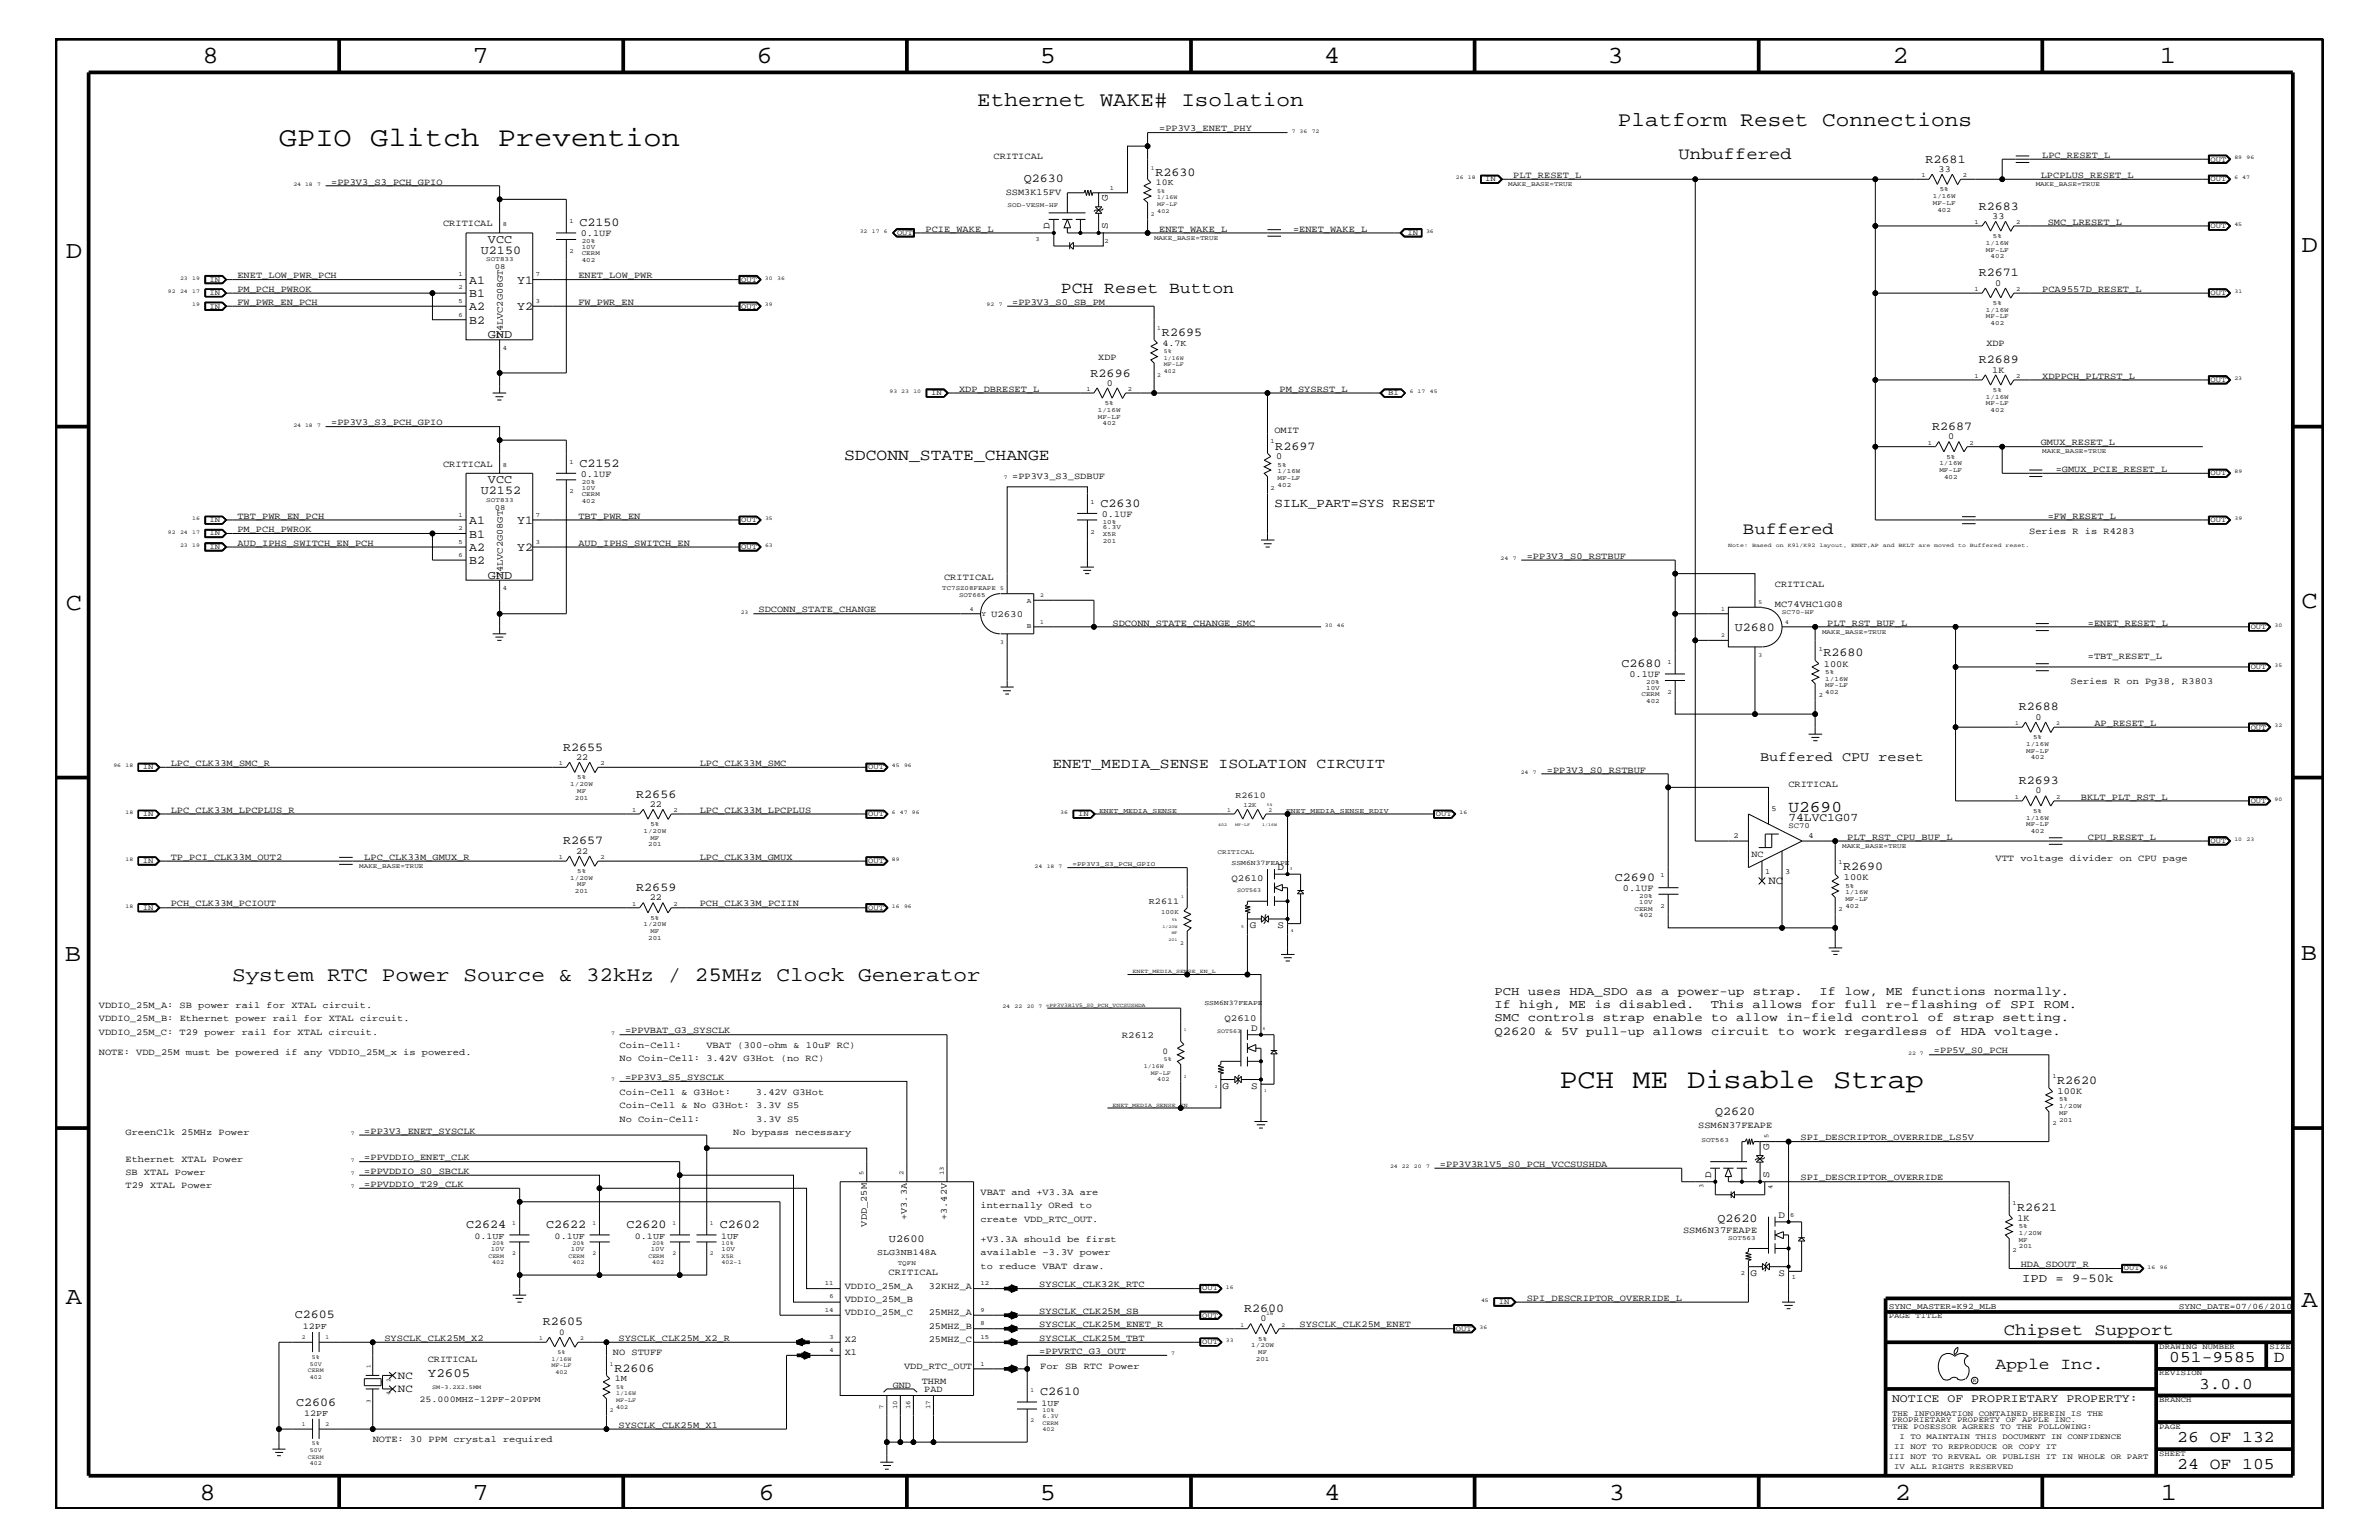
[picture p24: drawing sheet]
<svg xmlns="http://www.w3.org/2000/svg" width="432mm" height="279mm" viewBox="0 0 432 279" stroke-linecap="round" stroke-linejoin="round" font-family="sans-serif">
<defs><g id="words">
<g font-size="5">
<text x="50.6" y="26.5">GPIO Glitch Prevention</text>
<text x="283" y="197.4">PCH ME Disable Strap</text>
</g>
<g font-size="4.5">
<text x="36.7" y="11.5">8</text>
<text x="85.8" y="11.5">7</text>
<text x="137.3" y="11.5">6</text>
<text x="188.7" y="11.5">5</text>
<text x="240.3" y="11.5">4</text>
<text x="291.8" y="11.5">3</text>
<text x="343.5" y="11.5">2</text>
<text x="392" y="11.5">1</text>
<text x="11.9" y="46.8">D</text>
<text x="417.7" y="45.7">D</text>
<text x="11.9" y="110.6">C</text>
<text x="417.8" y="110.3">C</text>
<text x="11.8" y="174.3">B</text>
<text x="417.6" y="174.2">B</text>
<text x="11.9" y="236.7">A</text>
<text x="417.8" y="237.1">A</text>
<text x="36.2" y="272.1">8</text>
<text x="85.8" y="272.1">7</text>
<text x="137.7" y="272.1">6</text>
<text x="188.7" y="272.1">5</text>
<text x="240.4" y="272.1">4</text>
<text x="292" y="272.1">3</text>
<text x="343.9" y="272.1">2</text>
<text x="392.2" y="272.1">1</text>
</g>
<g font-size="3.7">
<text x="177.4" y="19.2">Ethernet WAKE# Isolation</text>
<text x="293.7" y="22.9">Platform Reset Connections</text>
<text x="42.1" y="178">System RTC Power Source &amp; 32kHz / 25MHz Clock Generator</text>
</g>
<g font-size="3">
<text x="304.7" y="28.9">Unbuffered</text>
<text x="192.6" y="53.2">PCH Reset Button</text>
<text x="153.2" y="83.5">SDCONN_STATE_CHANGE</text>
<text x="316.4" y="96.8">Buffered</text>
<text x="324.6" y="147.3">U2690</text>
<text x="363.7" y="242.3">Chipset Support</text>
<text x="362.2" y="248.4">Apple Inc.</text>
<text x="393.7" y="247.1">051-9585</text>
<text x="399.2" y="252">3.0.0</text>
<text x="412.7" y="247.1">D</text>
<text x="395.2" y="261.6">26 OF 132</text>
<text x="395.2" y="266.6">24 OF 105</text>
</g>
<text font-size="2.6" x="191" y="139.4">ENET_MEDIA_SENSE ISOLATION CIRCUIT</text>
<text font-size="2.5" x="319.5" y="138">Buffered CPU reset</text>
<g font-size="2.3">
<text x="231.3" y="92">SILK_PART=SYS RESET</text>
<text x="77.7" y="249.8">Y2605</text>
</g>
<g font-size="2.2">
<text x="349.5" y="29.5">R2681</text>
<text x="185.8" y="33">Q2630</text>
<text x="209.7" y="31.9">R2630</text>
<text x="105.2" y="41">C2150</text>
<text x="359.2" y="38">R2683</text>
<text x="87.3" y="46">U2150</text>
<text x="88.6" y="44.1">VCC</text>
<text x="85.2" y="51.5">A1</text>
<text x="85.2" y="53.9">B1</text>
<text x="93.9" y="51.5">Y1</text>
<text x="359.2" y="50.2">R2671</text>
<text x="85.2" y="58.8">B2</text>
<text x="85.2" y="56.3">A2</text>
<text x="93.9" y="56.3">Y2</text>
<text x="88.6" y="61.3">GND</text>
<text x="210.9" y="60.9">R2695</text>
<text x="359.2" y="65.9">R2689</text>
<text x="198" y="68.4">R2696</text>
<text x="231.5" y="81.6">R2697</text>
<text x="350.7" y="78">R2687</text>
<text x="87.3" y="89.7">U2152</text>
<text x="88.6" y="87.7">VCC</text>
<text x="105.2" y="84.7">C2152</text>
<text x="85.2" y="95.1">A1</text>
<text x="93.9" y="95.1">Y1</text>
<text x="199.7" y="92">C2630</text>
<text x="85.2" y="97.6">B1</text>
<text x="85.2" y="100">A2</text>
<text x="93.9" y="100">Y2</text>
<text x="85.2" y="102.4">B2</text>
<text x="88.6" y="105">GND</text>
<text x="314.9" y="114.5">U2680</text>
<text x="331" y="119.1">R2680</text>
<text x="294.3" y="121">C2680</text>
<text x="366.4" y="128.9">R2688</text>
<text x="102.2" y="136.2">R2655</text>
<text x="366.4" y="142.3">R2693</text>
<text x="115.5" y="144.7">R2656</text>
<text x="102.2" y="153.2">R2657</text>
<text x="115.5" y="161.7">R2659</text>
<text x="293.1" y="159.9">C2690</text>
<text x="334.5" y="157.9">R2690</text>
<text x="271.3" y="180.5">PCH uses HDA_SDO as a power-up strap.</text>
<text x="271.3" y="185.3">SMC controls strap enable to allow in-field control of strap setting.</text>
<text x="271.3" y="182.9">If high, ME is disabled.</text>
<text x="310.6" y="182.9">This allows for full re-flashing of SPI ROM.</text>
<text x="330.2" y="180.5">If low, ME functions normally.</text>
<text x="271.3" y="187.7">Q2620 &amp; 5V pull-up allows circuit to work regardless of HDA voltage.</text>
<text x="373.4" y="196.7">R2620</text>
<text x="311.3" y="202.3">Q2620</text>
<text x="311.7" y="221.7">Q2620</text>
<text x="366.1" y="219.7">R2621</text>
<text x="84.6" y="222.9">C2624</text>
<text x="99.1" y="222.9">C2622</text>
<text x="113.7" y="222.9">C2620</text>
<text x="130.6" y="222.9">C2602</text>
<text x="367" y="232.6">IPD = 9-50k</text>
<text x="53.5" y="239.2">C2605</text>
<text x="225.8" y="238">R2600</text>
<text x="98.6" y="240.5">R2605</text>
<text x="111.5" y="248.9">R2606</text>
<text x="53.8" y="255">C2606</text>
<text x="188.8" y="253.2">C2610</text>
</g>
<g font-size="2.1">
<text x="324.6" y="149">74LVC1G07</text>
<text x="343.4" y="254.4">NOTICE OF PROPRIETARY PROPERTY:</text>
</g>
<g font-size="2">
<text x="321" y="160.5">NC</text>
<text x="72.2" y="250.1">NC</text>
<text x="72.2" y="252.6">NC</text>
</g>
<text font-size="1.9" x="161.3" y="225.3">U2600</text>
<g font-size="1.8">
<text x="190.5" y="41.6" transform="rotate(-90 190.5 41.6)">D</text>
<text x="201.1" y="41.6" transform="rotate(-90 201.1 41.6)">S</text>
<text x="201.1" y="36.5" transform="rotate(-90 201.1 36.5)">G</text>
<text x="231.9" y="157.9">D</text>
<text x="226.8" y="168.4">G</text>
<text x="231.9" y="168.4">S</text>
<text x="227.1" y="187">D</text>
<text x="221.9" y="197.6">G</text>
<text x="227.1" y="197.6">S</text>
<text x="321.1" y="208.6" transform="rotate(-90 321.1 208.6)">G</text>
<text x="310.6" y="213.8" transform="rotate(-90 310.6 213.8)">D</text>
<text x="321.1" y="213.8" transform="rotate(-90 321.1 213.8)">S</text>
<text x="322.8" y="220.9">D</text>
<text x="317.8" y="231.5">G</text>
<text x="322.8" y="231.5">S</text>
</g>
<g font-size="1.7">
<text x="210.4" y="23.8">=PP3V3_ENET_PHY</text>
<text x="180.3" y="28.9">CRITICAL</text>
<text x="370.7" y="28.6">LPC_RESET_L</text>
<text x="60.1" y="33.6">=PP3V3_S3_PCH_GPIO</text>
<text x="182.5" y="35.3">SSM3K15FV</text>
<text x="274.7" y="32.3">PLT_RESET_L</text>
<text x="351.9" y="31.2">33</text>
<text x="370.4" y="32.3">LPCPLUS_RESET_L</text>
<text x="80.4" y="41">CRITICAL</text>
<text x="361.6" y="39.7">33</text>
<text x="371.7" y="40.8">SMC_LRESET_L</text>
<text x="105.4" y="42.9">0.1UF</text>
<text x="168" y="42">PCIE_WAKE_L</text>
<text x="210.4" y="42">ENET_WAKE_L</text>
<text x="234.7" y="42">=ENET_WAKE_L</text>
<text x="43.1" y="52.9">PM_PCH_PWROK</text>
<text x="43.1" y="50.5">ENET_LOW_PWR_PCH</text>
<text x="105" y="50.5">ENET_LOW_PWR</text>
<text x="362.2" y="51.8">0</text>
<text x="370.7" y="52.9">PCA9557D_RESET_L</text>
<text x="43.1" y="55.3">FW_PWR_EN_PCH</text>
<text x="105" y="55.3">FW_PWR_EN</text>
<text x="183.7" y="55.3">=PP3V3_S0_SB_PM</text>
<text x="91.3" y="61.2" transform="rotate(-90 91.3 61.2)">74LVC2G08GT</text>
<text x="199.3" y="65.3">XDP</text>
<text x="360.6" y="62.9">XDP</text>
<text x="174.1" y="71.1">XDP_DBRESET_L</text>
<text x="200.9" y="70">0</text>
<text x="232.2" y="71.1">PM_SYSRST_L</text>
<text x="361.6" y="67.6">1K</text>
<text x="370.7" y="68.7">XDPPCH_PLTRST_L</text>
<text x="60.1" y="77.2">=PP3V3_S3_PCH_GPIO</text>
<text x="231.3" y="78.6">OMIT</text>
<text x="231.6" y="83.3">0</text>
<text x="353.6" y="79.7">0</text>
<text x="370.4" y="80.8">GMUX_RESET_L</text>
<text x="80.4" y="84.7">CRITICAL</text>
<text x="105.4" y="86.5">0.1UF</text>
<text x="183.7" y="86.9">=PP3V3_S3_SDBUF</text>
<text x="373.1" y="85.6">=GMUX_PCIE_RESET_L</text>
<text x="43.1" y="94.2">TBT_PWR_EN_PCH</text>
<text x="105" y="94.2">TBT_PWR_EN</text>
<text x="200" y="93.8">0.1UF</text>
<text x="371.7" y="94.2">=FW_RESET_L</text>
<text x="43.1" y="99">AUD_IPHS_SWITCH_EN_PCH</text>
<text x="43.1" y="96.5">PM_PCH_PWROK</text>
<text x="105" y="99">AUD_IPHS_SWITCH_EN</text>
<text x="277.1" y="101.4">=PP3V3_S0_RSTBUF</text>
<text x="368.3" y="96.8">Series R is R4283</text>
<text x="91.3" y="104.9" transform="rotate(-90 91.3 104.9)">74LVC2G08GT</text>
<text x="171.4" y="105.3">CRITICAL</text>
<text x="322.2" y="106.5">CRITICAL</text>
<text x="137.7" y="111.1">SDCONN_STATE_CHANGE</text>
<text x="179.9" y="112">U2630</text>
<text x="201.9" y="113.6">SDCONN_STATE_CHANGE_SMC</text>
<text x="322.2" y="110.2">MC74VHC1G08</text>
<text x="331.6" y="113.6">PLT_RST_BUF_L</text>
<text x="379" y="113.6">=ENET_RESET_L</text>
<text x="379" y="119.6">=TBT_RESET_L</text>
<text x="295.7" y="122.9">0.1UF</text>
<text x="331" y="120.9">100K</text>
<text x="375.8" y="124.1">Series R on Pg38, R3803</text>
<text x="369.4" y="130.7">0</text>
<text x="380.2" y="131.7">AP_RESET_L</text>
<text x="104.6" y="137.9">22</text>
<text x="31" y="139">LPC_CLK33M_SMC_R</text>
<text x="127" y="139">LPC_CLK33M_SMC</text>
<text x="280.8" y="140.2">=PP3V3_S0_RSTBUF</text>
<text x="324.6" y="142.9">CRITICAL</text>
<text x="369.4" y="144">0</text>
<text x="31" y="147.5">LPC_CLK33M_LPCPLUS_R</text>
<text x="117.9" y="146.4">22</text>
<text x="127" y="147.5">LPC_CLK33M_LPCPLUS</text>
<text x="377.7" y="145.1">BKLT_PLT_RST_L</text>
<text x="31" y="156">TP_PCI_CLK33M_OUT2</text>
<text x="66.1" y="156">LPC_CLK33M_GMUX_R</text>
<text x="104.6" y="154.9">22</text>
<text x="127" y="156">LPC_CLK33M_GMUX</text>
<text x="317.9" y="155.6">NC</text>
<text x="335.3" y="152.3">PLT_RST_CPU_BUF_L</text>
<text x="379" y="152.3">CPU_RESET_L</text>
<text x="223.5" y="159.9">Q2610</text>
<text x="294.6" y="161.7">0.1UF</text>
<text x="334.7" y="159.7">100K</text>
<text x="362.2" y="156.2">VTT voltage divider on CPU page</text>
<text x="31" y="164.5">PCH_CLK33M_PCIOUT</text>
<text x="117.9" y="163.4">22</text>
<text x="127" y="164.5">PCH_CLK33M_PCIIN</text>
<text x="17.9" y="185.3">VDDIO_25M_B: Ethernet power rail for XTAL circuit.</text>
<text x="17.9" y="182.9">VDDIO_25M_A: SB power rail for XTAL circuit.</text>
<text x="222.2" y="185.3">Q2610</text>
<text x="17.9" y="191.4">NOTE: VDD_25M must be powered if any VDDIO_25M_x is powered.</text>
<text x="17.9" y="187.7">VDDIO_25M_C: T29 power rail for XTAL circuit.</text>
<text x="112.4" y="190.2">Coin-Cell:</text>
<text x="113.5" y="187.5">=PPVBAT_G3_SYSCLK</text>
<text x="128.2" y="190.2">VBAT (300-ohm &amp; 10uF RC)</text>
<text x="203.6" y="188.2">R2612</text>
<text x="351" y="191.1">=PP5V_S0_PCH</text>
<text x="112.4" y="192.6">No Coin-Cell: 3.42V G3Hot (no RC)</text>
<text x="113.5" y="195.9">=PP3V3_S5_SYSCLK</text>
<text x="112.4" y="203.5">No Coin-Cell:</text>
<text x="112.4" y="201">Coin-Cell &amp; No G3Hot: 3.3V S5</text>
<text x="112.4" y="198.7">Coin-Cell &amp; G3Hot:</text>
<text x="137.2" y="198.7">3.42V G3Hot</text>
<text x="137.2" y="203.5">3.3V S5</text>
<text x="373.5" y="198.5">100K</text>
<text x="22.8" y="205.9">GreenClk 25MHz Power</text>
<text x="66.1" y="205.7">=PP3V3_ENET_SYSCLK</text>
<text x="133.1" y="205.9">No bypass necessary</text>
<text x="308.2" y="204.7">SSM6N37FEAPE</text>
<text x="326.8" y="206.9">SPI_DESCRIPTOR_OVERRIDE_LS5V</text>
<text x="22.8" y="215.6">T29 XTAL Power</text>
<text x="22.8" y="213.2">SB XTAL Power</text>
<text x="22.8" y="210.8">Ethernet XTAL Power</text>
<text x="66.1" y="215.3">=PPVDDIO_T29_CLK</text>
<text x="66.1" y="210.5">=PPVDDIO_ENET_CLK</text>
<text x="66.1" y="213">=PPVDDIO_S0_SBCLK</text>
<text x="261.4" y="211.7">=PP3V3R1V5_S0_PCH_VCCSUSHDA</text>
<text x="326.8" y="214.2">SPI_DESCRIPTOR_OVERRIDE</text>
<text x="164.6" y="221.3" transform="rotate(-90 164.6 221.3)">+V3.3A</text>
<text x="171.9" y="221.3" transform="rotate(-90 171.9 221.3)">+3.42V</text>
<text x="178" y="219.2">internally ORed to</text>
<text x="178" y="216.9">VBAT and +V3.3A are</text>
<text x="178" y="221.7">create VDD_RTC_OUT.</text>
<text x="366.2" y="221.5">1K</text>
<text x="157.3" y="222.5" transform="rotate(-90 157.3 222.5)">VDD_25M</text>
<text x="178" y="225.3">+V3.3A should be first</text>
<text x="178" y="227.7">available ~3.3V power</text>
<text x="305.5" y="223.6">SSM6N37FEAPE</text>
<text x="153.3" y="233.8">VDDIO_25M_A</text>
<text x="161.3" y="231.3">CRITICAL</text>
<text x="168.6" y="233.8">32KHZ_A</text>
<text x="178" y="230.2">to reduce VBAT draw.</text>
<text x="188.6" y="233.5">SYSCLK_CLK32K_RTC</text>
<text x="366.8" y="229.9">HDA_SDOUT_R</text>
<text x="153.3" y="238.6">VDDIO_25M_C</text>
<text x="153.3" y="236.2">VDDIO_25M_B</text>
<text x="168.6" y="238.6">25MHZ_A</text>
<text x="188.6" y="238.4">SYSCLK_CLK25M_SB</text>
<text x="228.8" y="239.7">0</text>
<text x="277.1" y="236">SPI_DESCRIPTOR_OVERRIDE_L</text>
<text x="69.8" y="243.3">SYSCLK_CLK25M_X2</text>
<text x="111.3" y="245.9">NO STUFF</text>
<text x="112.3" y="243.3">SYSCLK_CLK25M_X2_R</text>
<text x="153.3" y="245.9">X1</text>
<text x="153.3" y="243.5">X2</text>
<text x="168.6" y="243.5">25MHZ_C</text>
<text x="168.6" y="241.1">25MHZ_B</text>
<text x="188.6" y="240.8">SYSCLK_CLK25M_ENET_R</text>
<text x="188.6" y="245.6">=PPVRTC_G3_OUT</text>
<text x="188.6" y="243.3">SYSCLK_CLK25M_TBT</text>
<text x="235.9" y="240.8">SYSCLK_CLK25M_ENET</text>
<text x="77.6" y="247.1">CRITICAL</text>
<text x="162.1" y="251.7">GND</text>
<text x="164.1" y="248.4">VDD_RTC_OUT</text>
<text x="167.3" y="251.1">THRM</text>
<text x="188.8" y="248.4">For SB RTC Power</text>
<text x="167.8" y="252.6">PAD</text>
<text x="67.6" y="261.6">NOTE: 30 PPM crystal required</text>
<text x="112.3" y="259">SYSCLK_CLK25M_X1</text>
</g>
<g font-size="1.6">
<text x="209.8" y="33.6">10K</text>
<text x="211" y="62.8">4.7K</text>
<text x="224.2" y="144.7">R2610</text>
<text x="208.5" y="163.9">R2611</text>
<text x="211" y="191.2">0</text>
<text x="86.1" y="224.7">0.1UF</text>
<text x="100.7" y="224.7">0.1UF</text>
<text x="115.2" y="224.7">0.1UF</text>
<text x="130.9" y="224.7">1UF</text>
<text x="159.2" y="227.7">SLG3NB148A</text>
<text x="54.9" y="241.1">12PF</text>
<text x="101.5" y="242.2">0</text>
<text x="111.6" y="250.6">1M</text>
<text x="55.2" y="256.8">12PF</text>
<text x="76.1" y="254.4">25.000MHZ-12PF-20PPM</text>
<text x="189.1" y="255">1UF</text>
</g>
<g font-size="1.5">
<text x="342.8" y="237.4">SYNC_MASTER=K92_MLB</text>
<text x="395.5" y="237.4">SYNC_DATE=07/06/2010</text>
</g>
<g font-size="1.4">
<text x="401.2" y="29.3">OUT</text>
<text x="269.6" y="32.9">IN</text>
<text x="401.2" y="32.9">OUT</text>
<text x="401.2" y="41.4">OUT</text>
<text x="162.8" y="42.6">OUT</text>
<text x="255.4" y="42.6">IN</text>
<text x="38" y="51.1">IN</text>
<text x="38" y="53.5">IN</text>
<text x="89.8" y="48.9">08</text>
<text x="134.5" y="51.1">OUT</text>
<text x="401.2" y="53.5">OUT</text>
<text x="38" y="56">IN</text>
<text x="134.5" y="56">OUT</text>
<text x="169" y="71.7">IN</text>
<text x="252" y="71.7">BI</text>
<text x="401.2" y="69.3">OUT</text>
<text x="401.2" y="86.2">OUT</text>
<text x="38" y="94.8">IN</text>
<text x="89.8" y="92.6">08</text>
<text x="134.5" y="94.8">OUT</text>
<text x="401.2" y="94.8">OUT</text>
<text x="38" y="97.1">IN</text>
<text x="38" y="99.6">IN</text>
<text x="134.5" y="99.6">OUT</text>
<text x="408.5" y="114.2">OUT</text>
<text x="408.5" y="121.4">OUT</text>
<text x="408.5" y="132.4">OUT</text>
<text x="25.9" y="139.6">IN</text>
<text x="157.6" y="139.6">OUT</text>
<text x="25.9" y="148.1">IN</text>
<text x="157.6" y="148.1">OUT</text>
<text x="195.7" y="148.1">IN</text>
<text x="260.6" y="148.1">OUT</text>
<text x="321.6" y="147.1">5</text>
<text x="408.5" y="145.7">OUT</text>
<text x="314.6" y="152">2</text>
<text x="324.6" y="150.1">SC70</text>
<text x="328.3" y="152">4</text>
<text x="401.2" y="152.9">OUT</text>
<text x="25.9" y="156.6">IN</text>
<text x="157.6" y="156.6">OUT</text>
<text x="320.4" y="158.6">1</text>
<text x="324" y="158.6">3</text>
<text x="25.9" y="165">IN</text>
<text x="157.6" y="165">OUT</text>
<text x="385.5" y="230.5">OUT</text>
<text x="218.2" y="234.1">OUT</text>
<text x="218.2" y="239">OUT</text>
<text x="272" y="236.6">IN</text>
<text x="342.8" y="239.2">PAGE TITLE</text>
<text x="218.2" y="243.9">OUT</text>
<text x="264.2" y="241.4">OUT</text>
<text x="391.9" y="244.7">DRAWING NUMBER</text>
<text x="411.9" y="244.7">SIZE</text>
<text x="391.9" y="249.5">REVISION</text>
<text x="343.4" y="256.8">THE INFORMATION CONTAINED HEREIN IS THE</text>
<text x="391.9" y="254.4">BRANCH</text>
<text x="343.4" y="259.3">THE POSESSOR AGREES TO THE FOLLOWING:</text>
<text x="343.4" y="258">PROPRIETARY PROPERTY OF APPLE INC.</text>
<text x="343.8" y="262.9">II NOT TO REPRODUCE OR COPY IT</text>
<text x="344.8" y="261.1">I TO MAINTAIN THIS DOCUMENT IN CONFIDENCE</text>
<text x="391.9" y="259.3">PAGE</text>
<text x="342.8" y="264.7">III NOT TO REVEAL OR PUBLISH IT IN WHOLE OR PART</text>
<text x="343.8" y="266.6">IV ALL RIGHTS RESERVED</text>
<text x="391.9" y="264.1">SHEET</text>
</g>
<g font-size="1.3">
<text x="178.1" y="111.7">Y</text>
<text x="186.4" y="114">B</text>
<text x="186.4" y="109.3">A</text>
<text x="199.5" y="147.5">ENET_MEDIA_SENSE</text>
<text x="233.4" y="147.5">ENET_MEDIA_SENSE_RDIV</text>
<text x="223.5" y="156.9">SSM6N37FEAPE</text>
<text x="218.6" y="182.4">SSM6N37FEAPE</text>
</g>
<g font-size="1.2">
<text x="201.4" y="34.4">1</text>
<text x="273.7" y="33.7">MAKE_BASE=TRUE</text>
<text x="348.7" y="32.2">1</text>
<text x="350.8" y="35.9">1/16W</text>
<text x="352.1" y="34.7">5%</text>
<text x="356.3" y="32.2">2</text>
<text x="369.5" y="33.7">MAKE_BASE=TRUE</text>
<text x="91.3" y="41">8</text>
<text x="103.4" y="40.4">1</text>
<text x="182.9" y="37.5">SOD-VESM-HF</text>
<text x="350.8" y="37.2">MF-LF</text>
<text x="351.7" y="38.4">402</text>
<text x="358.4" y="40.7">1</text>
<text x="365.9" y="40.7">2</text>
<text x="88.3" y="47.4">SOT833</text>
<text x="103.4" y="45.9">2</text>
<text x="105.6" y="46.3">CERM</text>
<text x="105.6" y="44.1">20%</text>
<text x="105.6" y="47.6">402</text>
<text x="105.6" y="45.2">10V</text>
<text x="188" y="43.8">3</text>
<text x="200.5" y="44.1">2</text>
<text x="209.5" y="43.5">MAKE_BASE=TRUE</text>
<text x="360.5" y="45.7">MF-LF</text>
<text x="360.5" y="44.4">1/16W</text>
<text x="361.3" y="46.8">402</text>
<text x="361.7" y="43.2">5%</text>
<text x="83.2" y="50.2">1</text>
<text x="83.2" y="52.5">2</text>
<text x="97.3" y="50.2">7</text>
<text x="358.4" y="52.8">1</text>
<text x="365.9" y="52.8">2</text>
<text x="83.2" y="55">5</text>
<text x="83.2" y="57.4">6</text>
<text x="97.3" y="55">3</text>
<text x="360.5" y="56.6">1/16W</text>
<text x="360.5" y="57.8">MF-LF</text>
<text x="361.3" y="59">402</text>
<text x="361.7" y="55.3">5%</text>
<text x="91.3" y="63.4">4</text>
<text x="197.2" y="71">1</text>
<text x="204.7" y="71">2</text>
<text x="358.4" y="68.5">1</text>
<text x="361.7" y="71.1">5%</text>
<text x="365.9" y="68.5">2</text>
<text x="199.3" y="74.7">1/16W</text>
<text x="199.3" y="76">MF-LF</text>
<text x="200.1" y="77.2">402</text>
<text x="200.5" y="73.5">5%</text>
<text x="360.5" y="73.5">MF-LF</text>
<text x="360.5" y="72.3">1/16W</text>
<text x="361.3" y="74.7">402</text>
<text x="230.6" y="80.5">1</text>
<text x="349.9" y="80.7">1</text>
<text x="353.3" y="83.3">5%</text>
<text x="357.5" y="80.7">2</text>
<text x="370.7" y="82.2">MAKE_BASE=TRUE</text>
<text x="91.3" y="84.7">8</text>
<text x="103.4" y="84.1">1</text>
<text x="103.4" y="89.5">2</text>
<text x="105.6" y="88.8">10V</text>
<text x="105.6" y="87.7">20%</text>
<text x="230.6" y="88.9">2</text>
<text x="231.9" y="84.7">5%</text>
<text x="231.9" y="88.3">402</text>
<text x="231.9" y="87.1">MF-LF</text>
<text x="231.9" y="85.9">1/16W</text>
<text x="352" y="84.4">1/16W</text>
<text x="352" y="85.6">MF-LF</text>
<text x="352.8" y="86.9">402</text>
<text x="83.2" y="93.8">1</text>
<text x="88.3" y="91.1">SOT833</text>
<text x="97.3" y="93.8">7</text>
<text x="105.6" y="90">CERM</text>
<text x="105.6" y="91.2">402</text>
<text x="198" y="91.4">1</text>
<text x="200.2" y="95">10%</text>
<text x="83.2" y="98.7">5</text>
<text x="83.2" y="96.2">2</text>
<text x="83.2" y="101">6</text>
<text x="97.3" y="98.7">3</text>
<text x="198" y="96.8">2</text>
<text x="200.2" y="98.5">201</text>
<text x="200.2" y="97.3">X5R</text>
<text x="200.2" y="96">6.3V</text>
<text x="91.3" y="107.1">4</text>
<text x="171" y="107">TC7SZ08FEAPE 5</text>
<text x="174.1" y="108.4">SOT665</text>
<text x="323.4" y="111.4">SC70-HF</text>
<text x="330.1" y="118.1">1</text>
<text x="330.7" y="115">MAKE_BASE=TRUE</text>
<text x="298.8" y="125.2">10V</text>
<text x="298.8" y="124.1">20%</text>
<text x="302.7" y="120.4">1</text>
<text x="302.7" y="125.9">2</text>
<text x="331.3" y="125.9">402</text>
<text x="331.3" y="124.7">MF-LF</text>
<text x="331.3" y="123.5">1/16W</text>
<text x="331.3" y="122.3">5%</text>
<text x="297.9" y="126.4">CERM</text>
<text x="298.8" y="127.6">402</text>
<text x="330.1" y="126.5">2</text>
<text x="367.7" y="135.3">1/16W</text>
<text x="367.7" y="136.6">MF-LF</text>
<text x="368.6" y="137.8">402</text>
<text x="369" y="134.1">5%</text>
<text x="101.4" y="138.9">1</text>
<text x="103.5" y="142.6">1/20W</text>
<text x="104.8" y="141.4">5%</text>
<text x="104.8" y="143.9">MF</text>
<text x="109" y="138.9">2</text>
<text x="104.4" y="145.1">201</text>
<text x="114.7" y="147.3">1</text>
<text x="118.1" y="149.9">5%</text>
<text x="122.3" y="147.3">2</text>
<text x="225.7" y="146.4">12K</text>
<text x="365.7" y="144.9">1</text>
<text x="367.7" y="149.9">MF-LF</text>
<text x="367.7" y="148.7">1/16W</text>
<text x="369" y="147.5">5%</text>
<text x="373.2" y="144.9">2</text>
<text x="101.4" y="155.8">1</text>
<text x="109" y="155.8">2</text>
<text x="116.8" y="151.1">1/20W</text>
<text x="117.6" y="153.5">201</text>
<text x="118.1" y="152.3">MF</text>
<text x="221" y="155">CRITICAL</text>
<text x="334.3" y="153.8">MAKE_BASE=TRUE</text>
<text x="368.6" y="151.1">402</text>
<text x="65.2" y="157.4">MAKE_BASE=TRUE</text>
<text x="103.5" y="159.6">1/20W</text>
<text x="104.4" y="162">201</text>
<text x="104.8" y="160.8">MF</text>
<text x="104.8" y="158.4">5%</text>
<text x="194.6" y="157.2">=PP3V3_S3_PCH_GPIO</text>
<text x="301.4" y="159.2">1</text>
<text x="333.7" y="156.8">1</text>
<text x="334.9" y="161.1">5%</text>
<text x="114.7" y="164.4">1</text>
<text x="118.1" y="166.9">5%</text>
<text x="122.3" y="164.4">2</text>
<text x="210.7" y="165.8">100K</text>
<text x="296.7" y="165.2">CERM</text>
<text x="297.5" y="166.4">402</text>
<text x="297.5" y="163.9">10V</text>
<text x="297.5" y="162.8">20%</text>
<text x="301.4" y="164.7">2</text>
<text x="333.7" y="165.3">2</text>
<text x="334.9" y="164.7">402</text>
<text x="334.9" y="163.5">MF-LF</text>
<text x="334.9" y="162.2">1/16W</text>
<text x="116.8" y="168.1">1/20W</text>
<text x="117.6" y="170.5">201</text>
<text x="118.1" y="169.3">MF</text>
<text x="372.5" y="195.6">1</text>
<text x="373.7" y="203.5">201</text>
<text x="373.7" y="201">1/20W</text>
<text x="373.7" y="202.3">MF</text>
<text x="373.7" y="199.8">5%</text>
<text x="308.8" y="207.1">SOT563</text>
<text x="321" y="206.5" transform="rotate(-90 321 206.5)">5</text>
<text x="372.5" y="204.1">2</text>
<text x="156.7" y="213.2" transform="rotate(-90 156.7 213.2)">5</text>
<text x="164" y="213.2" transform="rotate(-90 164 213.2)">2</text>
<text x="171.3" y="213.2" transform="rotate(-90 171.3 213.2)">13</text>
<text x="309.2" y="215.5" transform="rotate(-90 309.2 215.5)">3</text>
<text x="321.7" y="215.8" transform="rotate(-90 321.7 215.8)">4</text>
<text x="325" y="220.8">6</text>
<text x="365.3" y="218.6">1</text>
<text x="89.1" y="227">10V</text>
<text x="103.6" y="227">10V</text>
<text x="118.1" y="227">10V</text>
<text x="131" y="227">10V</text>
<text x="313.7" y="224.9">SOT563</text>
<text x="365.3" y="227.1">2</text>
<text x="366.4" y="226.5">201</text>
<text x="366.4" y="225.3">MF</text>
<text x="366.4" y="222.9">5%</text>
<text x="366.4" y="224.1">1/20W</text>
<text x="149.7" y="233.2">11</text>
<text x="162.9" y="229.6">TQFN</text>
<text x="178" y="233.2">12</text>
<text x="316" y="231.3">2</text>
<text x="325.2" y="232.1">1</text>
<text x="149.7" y="238">14</text>
<text x="150.5" y="235.6">6</text>
<text x="178" y="238">9</text>
<text x="150.5" y="245.3">4</text>
<text x="150.5" y="242.9">3</text>
<text x="178" y="242.9">15</text>
<text x="178" y="240.5">8</text>
<text x="227.1" y="244.5">1/20W</text>
<text x="228.4" y="243.3">5%</text>
<text x="228.4" y="245.6">MF</text>
<text x="178" y="247.8">1</text>
<text x="228" y="246.9">201</text>
<text x="160.4" y="255.6" transform="rotate(-90 160.4 255.6)">7</text>
<text x="162.8" y="255.6" transform="rotate(-90 162.8 255.6)">10</text>
<text x="165.2" y="255.6" transform="rotate(-90 165.2 255.6)">16</text>
<text x="168.8" y="255.6" transform="rotate(-90 168.8 255.6)">17</text>
</g>
<g font-size="1.1">
<text x="208.9" y="30.8">1</text>
<text x="210.1" y="35">5%</text>
<text x="208.9" y="39.2">2</text>
<text x="210.1" y="38.6">402</text>
<text x="210.1" y="36.2">1/16W</text>
<text x="210.1" y="37.4">MF-LF</text>
<text x="210.1" y="59.8">1</text>
<text x="211.2" y="65.3">1/16W</text>
<text x="211.2" y="64">5%</text>
<text x="210.1" y="68.4">2</text>
<text x="211.2" y="66.5">MF-LF</text>
<text x="211.2" y="67.7">402</text>
<text x="176" y="110.8">4</text>
<text x="188.8" y="108.3">2</text>
<text x="188.8" y="113.1">1</text>
<text x="312.4" y="110.8">1</text>
<text x="319.2" y="109.5">5</text>
<text x="324" y="113.1">4</text>
<text x="181.5" y="116.8">3</text>
<text x="312.4" y="115.6">2</text>
<text x="319.2" y="119.2">3</text>
<text x="365.8" y="131.6">1</text>
<text x="373.2" y="131.6">2</text>
<text x="222.8" y="147.3">1</text>
<text x="230.2" y="147.3">2</text>
<text x="224.5" y="161.9">SOT563</text>
<text x="214.2" y="171.4">2</text>
<text x="220.9" y="187.4">SOT563</text>
<text x="207.6" y="193.7">1/16W</text>
<text x="208.9" y="195">MF-LF</text>
<text x="210.1" y="196.2">402</text>
<text x="211.2" y="192.6">5%</text>
<text x="89.3" y="225.9">20%</text>
<text x="93" y="222.3">1</text>
<text x="93" y="227.7">2</text>
<text x="103.9" y="225.9">20%</text>
<text x="107.5" y="222.3">1</text>
<text x="107.5" y="227.7">2</text>
<text x="118.4" y="225.9">20%</text>
<text x="122.1" y="222.3">1</text>
<text x="122.1" y="227.7">2</text>
<text x="128.9" y="222.3">1</text>
<text x="128.9" y="227.7">2</text>
<text x="131" y="225.9">10%</text>
<text x="88.6" y="228.2">CERM</text>
<text x="89.3" y="229.4">402</text>
<text x="103.2" y="228.2">CERM</text>
<text x="103.9" y="229.4">402</text>
<text x="117.7" y="228.2">CERM</text>
<text x="118.4" y="229.4">402</text>
<text x="131" y="229.4">402-1</text>
<text x="131" y="228.2">X5R</text>
<text x="54.8" y="242.9">2</text>
<text x="59.1" y="242.9">1</text>
<text x="97.9" y="243.1">1</text>
<text x="101.2" y="245.6">5%</text>
<text x="105.3" y="243.1">2</text>
<text x="225.1" y="240.7">1</text>
<text x="232.6" y="240.7">2</text>
<text x="55.9" y="248.9">CERM</text>
<text x="56.2" y="250.1">402</text>
<text x="56.2" y="247.8">50V</text>
<text x="56.6" y="246.5">5%</text>
<text x="67.2" y="248.2" transform="rotate(-90 67.2 248.2)">1</text>
<text x="70.9" y="250.7" transform="rotate(-90 70.9 250.7)">2</text>
<text x="100.1" y="246.9">1/16W</text>
<text x="100.1" y="248.1">MF-LF</text>
<text x="100.8" y="249.3">402</text>
<text x="110.7" y="247.8">1</text>
<text x="111.8" y="252">5%</text>
<text x="67.2" y="254.5" transform="rotate(-90 67.2 254.5)">3</text>
<text x="70.9" y="253.2" transform="rotate(-90 70.9 253.2)">4</text>
<text x="78.4" y="252.1">SM-3.2X2.5MM</text>
<text x="110.7" y="256.2">2</text>
<text x="111.8" y="255.6">402</text>
<text x="111.8" y="253.2">1/16W</text>
<text x="111.8" y="254.4">MF-LF</text>
<text x="187" y="252.6">1</text>
<text x="189.2" y="257.3">6.3V</text>
<text x="189.2" y="256.2">10%</text>
<text x="54.8" y="258.7">1</text>
<text x="56.2" y="263.5">50V</text>
<text x="56.6" y="262.2">5%</text>
<text x="59.1" y="258.7">2</text>
<text x="187" y="258">2</text>
<text x="189.2" y="258.5">CERM</text>
<text x="189.2" y="259.7">402</text>
<text x="55.9" y="264.7">CERM</text>
<text x="56.2" y="265.9">402</text>
</g>
<g font-size="1">
<text x="234.4" y="24.1">7</text>
<text x="235.9" y="24.1">36</text>
<text x="238.1" y="24.1">72</text>
<text x="405.6" y="28.9">89</text>
<text x="407.8" y="28.9">96</text>
<text x="53.3" y="33.7">24 18</text>
<text x="57.6" y="33.7">7</text>
<text x="264.2" y="32.5">26</text>
<text x="266.4" y="32.5">18</text>
<text x="405.6" y="32.5">6</text>
<text x="407" y="32.5">47</text>
<text x="405.6" y="41">45</text>
<text x="156" y="42.3">32</text>
<text x="158.2" y="42.3">17</text>
<text x="160.4" y="42.3">6</text>
<text x="258.8" y="42.3">36</text>
<text x="30.5" y="53.2">92</text>
<text x="32.7" y="53.2">24</text>
<text x="32.7" y="50.7">23</text>
<text x="34.9" y="53.2">17</text>
<text x="34.9" y="50.7">19</text>
<text x="138.8" y="50.7">30</text>
<text x="141.1" y="50.7">36</text>
<text x="405.6" y="53.2">31</text>
<text x="34.9" y="55.6">19</text>
<text x="138.8" y="55.6">39</text>
<text x="179.1" y="55.6">92</text>
<text x="181.3" y="55.6">7</text>
<text x="161.5" y="71.3">93 23</text>
<text x="165.8" y="71.3">10</text>
<text x="255.9" y="71.3">6</text>
<text x="257.3" y="71.3">17</text>
<text x="259.5" y="71.3">45</text>
<text x="405.6" y="68.9">23</text>
<text x="53.3" y="77.4">24 18</text>
<text x="57.6" y="77.4">7</text>
<text x="182.2" y="86.9">7</text>
<text x="405.6" y="85.9">89</text>
<text x="34.9" y="94.3">16</text>
<text x="138.9" y="94.3">35</text>
<text x="405.6" y="94.3">39</text>
<text x="30.5" y="96.8">92</text>
<text x="32.7" y="99.3">23</text>
<text x="32.7" y="96.8">24</text>
<text x="34.9" y="99.3">19</text>
<text x="34.9" y="96.8">17</text>
<text x="138.9" y="99.3">63</text>
<text x="272.4" y="101.6">24</text>
<text x="274.6" y="101.6">7</text>
<text x="313.7" y="99.3">Note:</text>
<text x="318" y="99.3">Based</text>
<text x="322.3" y="99.3">on</text>
<text x="324.5" y="99.3">K91/K92</text>
<text x="330.2" y="99.3">layout,</text>
<text x="336" y="99.3">ENET,AP</text>
<text x="341.7" y="99.3">and</text>
<text x="344.6" y="99.3">BKLT</text>
<text x="348.2" y="99.3">are</text>
<text x="351.1" y="99.3">moved</text>
<text x="355.4" y="99.3">to</text>
<text x="357.6" y="99.3">Buffered</text>
<text x="364" y="99.3">reset.</text>
<text x="134.5" y="111.4">23</text>
<text x="240.5" y="113.7">30</text>
<text x="242.7" y="113.7">46</text>
<text x="412.8" y="113.7">30</text>
<text x="412.8" y="121">35</text>
<text x="412.8" y="131.9">32</text>
<text x="20.6" y="139.2">96</text>
<text x="22.8" y="139.2">18</text>
<text x="161.9" y="139.2">45</text>
<text x="164.1" y="139.2">96</text>
<text x="276" y="140.4">24</text>
<text x="278.2" y="140.4">7</text>
<text x="22.8" y="147.7">18</text>
<text x="161.9" y="147.7">6</text>
<text x="163.3" y="147.7">47</text>
<text x="165.5" y="147.7">96</text>
<text x="192.4" y="147.7">36</text>
<text x="264.9" y="147.7">16</text>
<text x="412.9" y="145.3">90</text>
<text x="405.6" y="152.6">10</text>
<text x="407.8" y="152.6">23</text>
<text x="22.8" y="156.2">18</text>
<text x="161.9" y="156.2">89</text>
<text x="187.8" y="157.4">24</text>
<text x="190" y="157.4">18 7</text>
<text x="22.8" y="164.7">18</text>
<text x="161.9" y="164.7">16</text>
<text x="164.1" y="164.7">96</text>
<text x="205.6" y="176.6">ENET_MEDIA_SENSE_EN_L</text>
<text x="181.9" y="182.9">24</text>
<text x="184.2" y="182.9">22</text>
<text x="186.4" y="182.9">20 7</text>
<text x="189.8" y="182.7">=PP3V3R1V5_S0_PCH_VCCSUSHDA</text>
<text x="110.9" y="187.7">7</text>
<text x="346.4" y="191.4">22 7</text>
<text x="110.9" y="196.2">7</text>
<text x="201.9" y="200.9">ENET_MEDIA_SENSE_EN</text>
<text x="63.7" y="205.9">7</text>
<text x="63.7" y="210.8">7</text>
<text x="63.7" y="213.2">7</text>
<text x="63.7" y="215.6">7</text>
<text x="252.3" y="211.9">24 22</text>
<text x="256.6" y="211.9">20</text>
<text x="258.8" y="211.9">7</text>
<text x="222.5" y="233.8">16</text>
<text x="389.8" y="230.2">16</text>
<text x="392" y="230.2">96</text>
<text x="229.8" y="238.6">16</text>
<text x="268.8" y="236.2">45</text>
<text x="212.6" y="245.9">7</text>
<text x="222.5" y="243.5">33</text>
<text x="268.6" y="241.1">36</text>
<text x="358.1" y="250.7">R</text>
</g>
<g font-size=".8">
<text x="221.1" y="149.9">402</text>
<text x="224.2" y="149.9">MF-LF</text>
<text x="229.1" y="149.9">1/16W</text>
<text x="230" y="146.2">5%</text>
<text x="234.1" y="157.8">3</text>
<text x="212.7" y="167.1">5%</text>
<text x="214.4" y="162.8">1</text>
<text x="211" y="168.3">1/20W</text>
<text x="212.1" y="170.7">201</text>
<text x="212.7" y="169.5">MF</text>
<text x="225.3" y="168.3">5</text>
<text x="234.3" y="169">4</text>
<text x="214.9" y="187.1">1</text>
<text x="229.2" y="186.9">6</text>
<text x="214.9" y="195.6">2</text>
<text x="220.5" y="197.4">2</text>
<text x="229.4" y="198.1">1</text>
</g>
</g></defs>
<g fill="none" stroke="#000" stroke-width=".18">
<path d="M59.1 33.7h31.6v8.6M90.7 36.2h12.1v6.1M190.3 39.8h1.9M190.3 38.6h6.7M191.3 39.8v4.8h2.9M192.8 39.8h1.9M193.7 39.8l.6 1.5h-1.2zM195.3 39.8h1.7M196.1 39.8v2.5M198.8 37.5h1.2l-1.2 1.2h1.2zM199.4 38.7v3.6M199.5 34.9l-.1 2.6"/>
<path d="M200.2 37.9l-.2 .2h-1.2l-.2 .3M208.3 26.5v6l.6 .6-1.3 .6 1.3 .7-1.3 .6 1.3 .6-1.3 .6 .7 .6v5.5h-14.6v-1M233.7 24.1h-25.4v2.4h-3.6v8.5h-6.4l-.1 .5-.2-1-.3 1-.2-1-.3 1-.3-1-.1 .5h-3.1v3.6M268.7 31.8h3.3l.7 .7-.7 .8h-3.3zM268.7 31.8h3.3M268.7 33.2h3.3M268.8 31.9h3.1l.6 .6M268.8 31.8v1.4M272 31.8l.6 .7-.6 .7M272.5 32.5h35.2M272.5 32.5l-.6 .6h-3.1M340.4 32.5h-32.7v83.7"/>
<path d="M355.3 33.5l-.9-1.9-1 1.9-.9-1.9-.9 1.9-.9-1.9-.6 .9h-9.7v8.5M363.4 32.5h37.6M365.9 29.5h2.4M365.9 28.3h2.4M400.8 28.1h3.3l.8 .8-.8 .7h-3.3zM400.8 31.8h3.3l.8 .7-.8 .8h-3.3zM401 31.9h3.1l.5 .6-.5 .6h-3.1M401 28.3h3.1l.5 .6-.5 .6h-3.1M401 31.8v1.4M401 28.9h-37.6v3.6h-7.5l-.6 1M404.1 31.8l.7 .7-.7 .7M404.1 28.2l.7 .7-.7 .7"/>
<path d="M404.1 31.8l.6 .7-.6 .7M404.1 28.2l.6 .7-.6 .7h-3.1v-1.4M404.1 31.8h-3.2v1.4h3.2M404.1 28.2h-3.2v1.4M37.2 54.8h3.2l.8 .8-.8 .7h-3.2zM37.2 50h3.2l.8 .7-.8 .8h-3.2zM37.3 52.4v1.5M37.3 52.5h3.1l.6 .7M37.3 55h3l.7 .6-.7 .5h-3zM37.3 50.1h3l.7 .6-.7 .6h-3zM37.3 52.5v1.3M40.3 52.5l.7 .7"/>
<path d="M40.4 52.4l.8 .8-.8 .7M40.4 50.1l.7 .6-.7 .7M40.4 52.4l.7 .8-.7 .7M40.4 54.9l.7 .7-.7 .7M40.4 50.1l.6 .6M40.4 54.9l.6 .7M40.4 52.4h-3.2v1.5h3.2M40.4 54.9h-3.1v1.4M40.4 50.1h-3.1v1.3h3.1M41 53.2h37.5M41 55.6h43.6M41 50.7h43.6"/>
<path d="M41 53.2l-.6 .6h-3.1M41 55.6l-.6 .6h-3.1M41 50.7l-.6 .7M41 53.2l-.7 .6M84.6 53.2h-6.1v4.8h6.1M84.6 42.3h12.1v19.4h-12.1zM96.7 55.6h37.6M96.7 50.7h37.6M100.9 42.3h3.7M100.9 43.4h3.7M102.8 43.4v24.3h-12.1M134.1 54.8h3.3l.8 .8-.8 .7h-3.3z"/>
<path d="M134.1 50h3.3l.8 .7-.8 .8h-3.3zM134.3 50.1v1.3M134.3 55h3l.6 .6-.6 .5h-3M134.3 50.1h3l.6 .6-.6 .6h-3M137.3 54.9l.8 .7-.8 .7M137.3 50.1l.8 .6-.8 .7M137.3 54.9l.7 .7-.7 .6h-3v-1.3M137.3 50.1l.7 .6-.7 .7M137.3 50.1h-3.1v1.3h3.1M137.3 54.9h-3.1v1.4M162 42.3l.7-.8h3.3v1.5h-3.3zM162.7 41.6h3.2v1.3h-3.2l-.6-.6z"/>
<path d="M162.7 41.5l-.6 .8 .6 .6h3.3M162.8 42.9l-.7-.6 .7-.6h3v1.2M165.8 42.3h25.5M182.8 55.6h26.7v6.1l.6 .5-1.2 .6 1.2 .6-1.2 .6 1.2 .7-1.2 .6 .6 .6v5.4h20.6M194.2 44.6l.6-.6v1.2zM194.2 44v1.2M200.3 42.2l-.1 2.4h-5.4M208.3 42.3h46.1M230.1 41.7h2.4M230.1 42.9h2.4M254.1 42.3l.8-.8h3.2v1.5h-3.2zM254.9 41.6h3.1v1.3h-3.1l-.6-.6z"/>
<path d="M254.9 41.5l-.7 .8 .7 .6h3.2M258 41.7h-3.1l-.5 .6 .5 .6M340.4 41h19.4l.6-.9 .9 1.8 .9-1.8 1 1.8 .8-1.8 .9 1.8M340.4 53.2h19.4l.6-.9 .9 1.7 .9-1.7 1 1.7 .8-1.7 .9 1.7M340.4 41v53.3h60.6M400.8 40.3h3.3l.8 .7-.8 .8h-3.3zM400.8 52.4h3.3l.8 .8-.8 .7h-3.3zM400.9 40.3v1.5M400.9 52.4v1.5M401 41h-35.5l-.6 1M401 53.2h-35.5l-.6 .9M404.1 40.3l.7 .7-.7 .8"/>
<path d="M404.1 52.4l.7 .8-.7 .7M404.1 40.4l.6 .6-.6 .7M404.1 52.5l.6 .7-.6 .6M404.1 40.4l.5 .6-.5 .7M404.1 52.5l.5 .7-.5 .6M404.1 40.4h-3.1v1.3h3.1M404.1 52.5h-3.1v1.3h3.1M59.1 77.4h31.6v8.5M89.4 71.3h2.5M89.9 72h1.5M90.3 72.6h.7M90.7 79.9h12.1v6"/>
<path d="M90.7 61.7v9.6M168.1 70.5h3.3l.7 .8-.7 .8h-3.3zM168.2 72h3.1M168.2 70.7h3.1M168.2 70.7v1.3M171.3 70.7l.7 .6-.7 .7M171.3 70.7l.6 .6M171.3 72.1l.8-.8-.8-.7h-3.1v1.5M171.9 71.3h26.7l.5-.9 1 1.8 .9-1.8 .9 1.8 .9-1.8 .9 1.8M171.9 71.3l-.6 .7M209.5 71.3h-5.2l-.6 1M250.5 71.3l.7-.8h3.2l.7 .8-.7 .8h-3.2z"/>
<path d="M250.7 71.3h-20.6v10.9l.5 .6-1.1 .7 1.1 .6-1.1 .6 1.1 .6-1.1 .6 .6 .6v11.5M251.3 70.7h3.1l.6 .6M251.3 70.7h3.1l.5 .6-.5 .7h-3.1M251.3 70.7l-.7 .6 .7 .7M251.3 70.7l-.6 .6 .6 .7M255 71.3l-.6 .8h-3.2M255 71.3l-.6-.7h-3.2l-.7 .7 .7 .8M255 71.3l-.6 .7h-3.1M340.4 68.9h19.4l.6-.9 .9 1.9 .9-1.9 1 1.9 .8-1.9 .9 1.9 .6-1h35.5M400.8 68.2h3.3l.8 .7-.8 .8h-3.3zM400.9 68.2v1.4h3.2l.7-.7-.7-.7M401 68.3h3.1l.5 .6-.5 .6"/>
<path d="M401 68.3h3.1l.6 .6-.6 .6h-3.1zM37.2 96h3.2l.8 .8-.8 .8h-3.2zM37.2 98.5h3.2l.8 .7-.8 .8h-3.2zM37.3 93.7v1.4M37.3 93.7h3.1l.6 .6M37.3 98.6h3.1l.6 .6M37.3 93.7v1.3M37.3 96.2h3l.7 .6-.7 .6h-3zM40.3 93.7l.7 .6M40.4 93.7l.8 .6-.8 .8M40.4 98.5l.7 .7-.7 .7h-3.1v-1.4M40.4 93.7l.7 .6-.7 .8"/>
<path d="M40.4 96.1l.7 .7-.7 .7M40.4 96.1l.6 .7M40.4 93.7h-3.2v1.4h3.2M40.4 96.1h-3.1v1.4h3.1M41 99.2h43.6M41 94.3h43.6M41 96.8h43.6M41 99.2l-.7-.5h-3v1.1M41 94.3l-.6 .7h-3.1M41 99.2l-.6 .6h-3.1M41 96.8l-.6 .7M41 94.3l-.7 .7"/>
<path d="M41 99.2l-.7 .6M78.5 96.8v4.8h6.1M84.6 85.9h12.1v19.4h-12.1zM96.7 99.2h37.6M96.7 94.3h37.6M100.9 85.9h3.7M100.9 87.1h3.7M102.8 87.1v24.3h-12.1M134.1 98.5h3.3l.8 .7-.8 .8h-3.3zM134.1 93.7h3.3l.8 .6-.8 .8h-3.3zM134.2 93.7v1.4M134.3 98.6h3l.7 .6-.7 .6h-3z"/>
<path d="M134.3 98.7h3l.6 .5-.6 .6M137.3 98.5l.8 .7-.8 .7h-3.1v-1.4M137.3 93.7l.8 .6-.8 .8M137.3 93.7l.7 .6-.7 .7M137.3 93.7l.6 .6-.6 .7M137.3 93.7h-3v1.3h3M195.5 94.3h3.6M195.5 93.2h3.6M197.4 93.2v-4.9h-14.6v19.4M197.4 94.3v8.6M228.9 98h2.4M229.4 98.7h1.4"/>
<path d="M229.7 99.2h.8M340.4 81h10.9l.6-.9 .9 1.9 1-1.9 .9 1.9 .8-1.9 1 1.9 .6-1h6.3v4.9h37.6M356.1 95h2.5M356.1 93.7h2.5M363.4 81h36.4M368.3 86.5h2.4M368.3 85.3h2.4M400.8 85.1h3.3l.8 .8-.8 .7h-3.3zM400.8 93.7h3.3l.8 .6-.8 .8h-3.3zM400.9 93.7v1.4M401 85.3h3.1l.5 .6-.5 .6h-3.1M401 85.2v1.3"/>
<path d="M404.1 85.2l.7 .7-.7 .6M404.1 93.7l.7 .6-.7 .8M404.1 85.2l.6 .7-.6 .6M404.1 93.7l.6 .6-.6 .7M404.1 93.7l.5 .6-.5 .7M404.1 85.2h-3.2v1.3h3.2M404.1 93.7h-3.1v1.3h3.1M89.4 115h2.5M89.9 115.6h1.5M90.3 116.2h.7M90.7 105.3v9.7M136.7 111.4h41.3"/>
<path d="M181.5 107.7a3.6 3.6 0 0 0-3.5 3.6 3.6 3.6 0 0 0 3.5 3.7M181.6 107.7h6v7.3h-6M182.8 115v9.6M187.6 113.7h52.2M187.6 108.9h11v4.8M196.1 102.9h2.5M196.6 103.5h1.4M196.9 104.1h.8M276.1 101.6h28v2.5M313.7 111.4h-9.6v10.9M313.7 116.2h-6v36.4h9.6M318.5 110.2v-6.1h-14.4v7.3"/>
<path d="M318.5 117.4v12.2h-14.4v-6.1M319.8 110.2h-6.1v7.2h6.1M319.8 110.3a3.6 3.6 0 0 1 3.6 3.5 3.6 3.6 0 0 1-3.5 3.6M323.4 113.7h84.9M329.5 113.7v6.1l.6 .6-1.2 .6 1.2 .7-1.2 .6 1.2 .6-1.2 .6 .6 .6v5.5M354.9 113.7v18.2M369.5 114.4h2.4M369.5 113.1h2.4M408.1 113h3.3l.8 .7-.8 .8h-3.3zM408.2 113.1h3.1M408.2 113v1.5M408.2 114.4h3.1"/>
<path d="M408.3 113.1v1.3M411.3 113l.8 .7-.8 .8M411.3 113.1l.7 .6-.7 .7M411.3 113.1l.6 .6-.6 .7M25.1 139.9h3.2M25.1 138.4h3.2l.7 .8-.7 .8h-3.2zM25.1 138.5h3.2M25.1 138.6h3.1l.6 .6M25.1 138.5v1.4M28.3 138.5l.7 .7-.7 .7M28.3 138.5l.6 .7-.6 .7M28.8 139.2h74l.6-.9 .9 1.8 .9-1.8 .9 1.8 .9-1.8 1 1.8"/>
<path d="M28.8 139.2l-.6 .6h-3.1M157.2 138.4h3.3l.7 .8-.7 .8h-3.3zM157.2 138.5h3.3l.6 .7-.6 .7h-3.3zM157.3 138.5v1.4M157.3 139.2h-48.8l-.5 1M157.3 138.6h3.1l.6 .6-.6 .6h-3.1M160.4 138.5l.6 .7-.6 .7M181.6 124.6h2.4M182 125.3h1.5M182.5 125.9h.6M302.2 123.5h3.6M302.2 122.3h3.6"/>
<path d="M318.5 129.6h11v3.6M328.3 133.2h2.4M328.8 133.8h1.4M329.1 134.4h.8M354.9 121h53.4M369.5 121.7h2.4M369.5 120.4h2.4M372.2 132.9l-.9-1.9-.9 1.9-.9-1.9-.9 1.9-1-1.9-.5 .9h-12.2v13.4h12.2l.5-.9 1 1.8 .9-1.8 .9 1.8 .9-1.8 .9 1.8 .6-.9h35.5M408.1 120.3h3.3l.8 .7-.8 .8h-3.3zM408.1 131.2h3.3l.8 .7-.8 .8h-3.3zM408.2 131.3h3.1M408.2 120.4h3.1"/>
<path d="M408.2 132.7v-1.4h3.1l.8 .6-.8 .8M408.2 120.3v1.5M408.2 121.7h3.1M408.3 120.4v1.3M408.3 131.9h-35.5l-.6 1M411.3 120.3l.8 .7-.8 .8M411.3 131.3l.7 .6-.7 .7h-3.1M411.3 120.4l.7 .6-.7 .7M411.3 131.3l.6 .6-.6 .6h-3v-1.2M411.3 120.4l.6 .6-.6 .7M25.1 155.5h3.2l.7 .7-.7 .8h-3.2zM25.1 147.1h3.2l.6 .6-.6 .7h-3.2z"/>
<path d="M25.1 155.6h3.2l.6 .6-.6 .6h-3.2zM28.2 147.1l.6 .6M28.2 155.6l.6 .6M28.3 147l.7 .7-.7 .7M28.3 155.5l.7 .7-.7 .7h-3.2M28.3 147h-3.2v1.4h3.2M28.8 147.7h87.3l.7-.9 .8 1.8 .9-1.8 1 1.8 .8-1.8 1 1.8M28.8 156.2h74l.6-.9 .9 1.9 .9-1.9 .9 1.9 .9-1.9 1 1.9 .5-1h48.8M28.8 147.7l-.6 .7M28.8 156.2l-.6 .6M61.6 156.8h2.4M61.6 155.6h2.4"/>
<path d="M157.2 155.5h3.3l.7 .7-.7 .8h-3.3zM157.2 147v1.4M157.3 147.7h-35.5l-.5 1M160.4 147.1l.6 .6-.6 .7M160.4 155.6l.6 .6-.6 .6M160.4 147.1h-3.1v1.3h3.1M160.4 155.6h-3.1v1.2h3.1M160.5 147l.6 .7-.6 .7M160.5 155.5l.6 .7-.6 .7h-3.3v-1.4M160.5 147l.7 .7-.7 .7M160.5 147h-3.3v1.4h3.3M193.7 157.4h21.8v7.3l-.6 .6 1.3 .6-1.3 .6 1.3 .6-1.3 .6 1.3 .6-.7 .6v7.9h10.9v-11.2l.5-.1-.9-.2 .9-.3-.9-.2 .9-.3-.9-.1 .4-.3v-.6h3.7"/>
<path d="M194.7 147h3.3l.8 .7-.8 .7h-3.3zM194.8 147.1h3.2M194.8 148.4h3.2M194.8 147v1.4M194.9 147.1v1.3M198 147.1l.6 .6-.6 .7M198 147.1l.6 .6M198 147l.7 .7-.7 .7M198.6 147.7l-.6 .7M198.6 147.7h25.4l.6-.9 1 1.8 .8-1.8 .9 1.8 1-1.8 .9 1.8M230.1 157.7v6.7M231.3 158.6h4.8v3"/>
<path d="M231.3 157.7v1.8M233.7 147.7v10.9M260.3 147v1.4M260.4 147.7h-30.6l-.6 1M263.4 147.1l.7 .6-.7 .7M263.4 147.1l.6 .6-.6 .7M263.4 147.1h-3v1.3h3M263.5 147l.8 .7-.8 .7M263.5 147l.7 .7-.7 .7M263.5 147h-3.3v1.4h3.3M279.8 140.4h23v2.5M317.4 147.7l9.7 4.9-9.7 4.8z"/>
<path d="M319.2 159.2l1.2 1.3M319.8 156.2v3.7M320.4 159.2l-1.2 1.3M321 149.5v-6.6h-18.2v18.2M321.6 151.3v2.5h-2.4M322.9 151.3h-2.5v2.5M323.4 154.4v13.9h-20.6v-6.1M327.1 152.6h73.9M333.1 152.6v6l.6 .6-1.2 .7 1.2 .6-1.2 .6 1.2 .5-1.2 .6 .6 .6v5.5h-9.7M371.9 153.2h2.4M371.9 152h2.4M400.8 151.8h3.3l.8 .8-.8 .8h-3.3z"/>
<path d="M401 152h3.1l.5 .6-.5 .6M401 151.9h3.1l.6 .7-.6 .6h-3.1zM404.1 151.8l.7 .8-.7 .7h-3.2v-1.5M408.1 144.5h3.3l.8 .8-.8 .8h-3.3zM408.2 144.6h3.1l.7 .7-.7 .7M408.2 144.5v1.5h3.1M408.3 144.7h3l.6 .6-.6 .6h-3zM411.3 144.5l.8 .8-.8 .7M25.1 163.9h3.2l.7 .8-.7 .8h-3.2zM25.1 165.4h3.2M25.1 164h3.2M25.1 164.1h3.1l.6 .6"/>
<path d="M25.1 164v1.4M28.3 164l.7 .7-.7 .7M28.3 164l.6 .7-.6 .7M28.8 164.7h87.3l.7-.9 .8 1.8 .9-1.8 1 1.8 .8-1.8 1 1.8 .5-.9h35.5M28.8 164.7l-.6 .6h-3.1M157.2 163.9h3.3l.7 .8-.7 .8h-3.3zM157.2 164h3.3l.6 .7-.6 .7h-3.3zM157.3 164v1.4M157.3 164.1h3.1l.6 .6-.6 .6h-3.1M160.4 164l.6 .7-.6 .7M204.7 176.8h10.8M226.4 176.8h2.5v10.9"/>
<path d="M226.5 166.6l-.1 .1h2.6M229 166.1v1.2l1.2-1.2v1.2zM229.8 165.9l-.2 .2v1.2l-.2 .3M230.2 166.7h3.5M231.3 160.1v1.9M231.3 162.6v1.8M231.3 163.5h2.4M231.3 161.1l1.5-.6v1.1zM232.5 173.2h2.5M232.8 161.1h.9v12.1M233 173.8h1.5M233.4 174.4h.7"/>
<path d="M235.5 162.2l.6-.6 .6 .6zM235.5 161.6h1.2M236.1 162.2v5.4h-2.4M301 162.2h3.6M301 161.1h3.6M331.9 172h2.5M332.4 172.6h1.5M332.8 173.2h.7M333.1 168.3v3.7M112.4 187.7h59.5v26.7M112.4 196.2h52.2v18.2M190.1 182.9h24.2v6l.6 .6-1.2 .7 1.2 .6-1.2 .6 1.2 .6-1.2 .6 .6 .5v7.9h7.3v-6.2l.5-.1-1-.3 1-.2-1-.3 1-.2-1-.3 .5-.3v-.5h3.6"/>
<path d="M221.7 195.8l-.1 .1h2.5M224.1 195.3l1.2 1.1v-1.1l-1.2 1.1zM225 195l-.3 .3v1.1l-.2 .3M225.2 186.8v6.7M225.3 195.9h3.6M226.4 186.8v1.9M226.4 189.3v1.7M226.4 191.7v1.8M226.4 187.7h4.8v2.9M226.4 192.6h2.5M226.4 190.2l1.5-.7v1.3zM227.9 190.2h1v13.3"/>
<path d="M230.6 191.2l.6-.6 .6 .6zM230.6 190.6h1.2M231.2 191.2v5.5h-2.3l.1-.1M350.1 191.4h21.8v6l.7 .7-1.3 .6 1.3 .5-1.3 .6 1.3 .6-1.3 .6 .6 .7v5.4h-47.3M65.2 213.2h43.6v10.9M65.2 210.8h58.2v2.4h20.6v23h8.5M65.2 215.6h29.1v8.5M65.2 205.9h63.1v2.4M94.3 218h47.3v20.6h10.9M108.8 215.6h37.6v18.2h6.1M123.4 213.2v10.9M152.5 214.4h24.2v38.8h-24.2z"/>
<path d="M157.3 214.4v-6.1h-29v15.8M201 201h13.3M227.7 203.5h2.4M228.1 204.1h1.5M228.5 204.7h.7M260.4 211.9h44.8v2.5h6.1M310.4 210.8h6.7M310.4 211.9h1.8M311.3 211.9v4.9h2.9M312.8 211.9h1.8M313.7 213.5v.9h51v6l.6 .7-1.3 .6 1.3 .6-1.3 .6 1.3 .6-1.3 .6 .7 .6v5.4h20.6M313.7 211.9l.6 1.6h-1.2z"/>
<path d="M314.2 216.2v1.2M314.2 216.8l.6-.6v1.2zM315.2 211.9h1.9M316.2 210.8v-3.7h.6l.2-.5 .3 1 .2-1 .2 1 .2-1 .3 1 .2-.5h6.2v14.6M316.2 211.9v2.5M318.8 209.7h1.3l-1.3 1.1h1.3zM319.5 207.1v2.6M319.5 210.8v3.6M320.3 214.4v2.4h-5.5M320.3 210l-.2 .3h-1.3l-.3 .2M92.5 225.3h3.6M92.5 224.1h3.6"/>
<path d="M93.1 235h2.4M93.6 235.6h1.4M93.9 236.2h.8M94.3 225.3v6h14.5M94.3 231.3v3.7M107 224.1h3.7M107 225.3h3.7M108.8 231.3h14.6M108.8 225.3v6M121.6 225.3h3.6M121.6 224.1h3.6M123.4 225.3v6h4.9v-6"/>
<path d="M126.4 225.3h3.7M126.4 224.1h3.7M176.7 233.8h41.2M176.7 238.6h41.2M217.8 233h3.3l.7 .8-.7 .8h-3.3zM217.8 237.9h3.3l.7 .7-.7 .8h-3.3zM217.9 238h3.1M217.9 233.2h3.1l.6 .6-.6 .6h-3.1zM221 233.1l.7 .7-.7 .7M221 238l.7 .6-.7 .7h-3.1M221 238l.6 .6-.6 .6h-3.1v-1.2M221 233.1l.8 .7-.8 .7"/>
<path d="M221 233.1h-3.1v1.4h3.1M221 239.4l.8-.8-.8-.7h-3.1v1.5M271.1 235.5h3.3l.8 .7-.8 .8h-3.3zM271.2 235.6h3.1M271.2 236.8h3.1M271.2 235.5v1.4h3.1l.8-.7-.8-.7M271.3 235.6v1.2M274.3 235.6l.7 .6-.7 .6M274.3 235.6l.6 .6M274.9 236.2l-.6 .6M317.3 229.8h2.6M320.7 229l-.2 .2v1.2l-.2 .3"/>
<path d="M321 226.5h-3.6v.6l-.6 .3 1.1 .2-1.1 .3 1.1 .2-1.1 .3 1.1 .1-.5 .2v7.5h-42.5M321 220.8v6.6M321.2 229.8h3.4M321.2 229.2l-1.3 1.2v-1.2l1.3 1.2v-1.2M322.2 221.7h4.8v2.9M322.2 220.8v1.7M322.2 223.2v1.8M322.2 225.6v1.8M322.2 226.5h2.4M322.2 224.1l1.5-.6v1.2zM323.4 236.2h2.4M323.7 224.1h.9v12.1"/>
<path d="M323.9 236.8h1.5M324.3 237.4h.7M326.4 225.2l.6-.6 .6 .6zM326.4 224.6h1.2M327 225.2v5.5h-2.4M385.1 229.4h3.3l.8 .7-.8 .8h-3.3zM385.3 229.6h3l.6 .5-.6 .6h-3zM388.3 229.5l.8 .6-.8 .7M388.3 229.5l.7 .6-.7 .7M388.3 229.5h-3.1v1.3h3.1M50.6 259.3h6.1M56.7 243.5h-6.1v19.4"/>
<path d="M56.7 241.7v3.6M56.7 257.4v3.7M57.9 241.7v3.6M57.9 257.4v3.7M57.9 243.5h9.8v6M57.9 259.3h9.8M66.1 250.1h3.1v1.3h-3.1zM66.4 249.5h2.4M66.4 252h2.4M67.7 252v7.3h42.4M67.7 243.5h31.5l.5-.9 1 1.8 .9-1.8 .9 1.8 .9-1.8 .9 1.8M69.2 250.7h.2"/>
<path d="M70.6 248.9l1.3 1.2M70.6 251.4l1.3 1.2M71.3 249.5h-1.9v2.5h1.9M71.9 248.9l-1.3 1.2M71.9 251.4l-1.3 1.2M110.1 243.5h-5.2l-.6 1M152.5 243.5h-42.4v6l.6 .6-1.2 .6 1.2 .7-1.2 .6 1.2 .6-1.2 .6 .6 .6v5.5h32.7v-13.4h9.7M160.4 252.6l.6-.6h4.8l.7 .6M161 253.2v12.1M163.4 253.2v8.4h2.4v-8.4M169.4 253.2v8.4M176.7 243.5h41.2"/>
<path d="M176.7 241.1h49.7l.6-1 .9 1.9 1-1.9 .9 1.9 .8-1.9 1 1.9M176.7 248.4h9.7M184.6 254.4h3.6M184.6 255.6h3.6M186.4 255.6v6h-20.6M211.8 245.9h-25.4v8.5M217.8 242.8h3.3l.7 .7-.7 .7h-3.3zM217.9 242.9h3.1M217.9 242.8v1.4M217.9 244.1h3.1M217.9 242.9v1.2M221 242.9l.7 .6-.7 .6"/>
<path d="M221 242.9l.6 .6-.6 .6M221 242.8l.8 .7-.8 .7M263.8 240.3h3.3l.8 .8-.8 .7h-3.3zM263.9 240.4h3.2l.7 .7-.7 .6h-3.2zM264 240.5h3.1l.5 .6-.5 .6h-3.1M264 240.4v1.3M264 241.1h-31.8l-.6 .9M267.1 240.4l.6 .7-.6 .6M352.4 246.1a1.69 1.69 0 0 1 2.4 0M352.4 246a3.3 3.3 0 0 0 .3 4.1M352.6 250.2l.7 .2 .7-.2M354 250.2l.7-.3 .7 .3"/>
<path d="M354.8 246.1a1.69 1.69 0 0 1 2.5 0M355.3 250.2l.7 .2 .7-.2M355.3 244.4l.1 .3a1.18 1.18 0 0 1-.6 1M355.4 244.4a.99 .99 0 0 0-.6 1.4M357.2 246a1.04 1.04 0 0 0-.6 1 1.04 1.04 0 0 0 .6 1M357.3 248l.1 .7a2.11 2.11 0 0 1-.6 1.5M49.4 262.9h2.4M50 263.5h1.4M50.3 264.1h.7M159.8 265.3h2.3M160.3 265.9h1.4M160.6 266.6h.7"/>
<path d="M161 261.6h2.4"/>
<circle cx="90.7" cy="36.2" r=".42"/>
<circle cx="208.3" cy="26.5" r=".42"/>
<circle cx="307.7" cy="32.5" r=".42"/>
<circle cx="340.4" cy="32.5" r=".42"/>
<circle cx="363.4" cy="32.5" r=".42"/>
<circle cx="78.5" cy="53.2" r=".42"/>
<circle cx="191.3" cy="42.3" r=".25"/>
<circle cx="196.1" cy="42.3" r=".25"/>
<circle cx="199.4" cy="42.3" r=".25"/>
<circle cx="208.3" cy="42.3" r=".42"/>
<circle cx="340.4" cy="41" r=".42"/>
<circle cx="340.4" cy="53.2" r=".42"/>
<circle cx="90.7" cy="67.7" r=".42"/>
<circle cx="90.7" cy="79.9" r=".42"/>
<circle cx="209.5" cy="71.3" r=".42"/>
<circle cx="230.1" cy="71.3" r=".42"/>
<circle cx="340.4" cy="68.9" r=".42"/>
<circle cx="78.5" cy="96.8" r=".42"/>
<circle cx="340.4" cy="81" r=".42"/>
<circle cx="363.4" cy="81" r=".42"/>
<circle cx="90.7" cy="111.4" r=".42"/>
<circle cx="198.6" cy="113.7" r=".42"/>
<circle cx="304.1" cy="111.4" r=".42"/>
<circle cx="304.1" cy="104.1" r=".42"/>
<circle cx="307.7" cy="116.2" r=".42"/>
<circle cx="329.5" cy="113.7" r=".42"/>
<circle cx="354.9" cy="113.7" r=".42"/>
<circle cx="318.5" cy="129.6" r=".42"/>
<circle cx="329.5" cy="129.6" r=".42"/>
<circle cx="354.9" cy="131.9" r=".42"/>
<circle cx="354.9" cy="121" r=".42"/>
<circle cx="233.7" cy="147.7" r=".42"/>
<circle cx="233.7" cy="158.6" r=".25"/>
<circle cx="302.8" cy="142.9" r=".42"/>
<circle cx="333.1" cy="152.6" r=".42"/>
<circle cx="215.5" cy="176.8" r=".42"/>
<circle cx="226.4" cy="176.8" r=".42"/>
<circle cx="233.7" cy="163.5" r=".25"/>
<circle cx="233.7" cy="166.7" r=".25"/>
<circle cx="323.4" cy="168.3" r=".42"/>
<circle cx="333.1" cy="168.3" r=".42"/>
<circle cx="228.9" cy="195.9" r=".25"/>
<circle cx="228.9" cy="187.7" r=".25"/>
<circle cx="228.9" cy="192.6" r=".25"/>
<circle cx="94.3" cy="218" r=".42"/>
<circle cx="108.8" cy="215.6" r=".42"/>
<circle cx="123.4" cy="213.2" r=".42"/>
<circle cx="128.3" cy="208.3" r=".42"/>
<circle cx="214.3" cy="201" r=".42"/>
<circle cx="311.3" cy="214.4" r=".25"/>
<circle cx="316.2" cy="214.4" r=".25"/>
<circle cx="319.5" cy="214.4" r=".25"/>
<circle cx="324.6" cy="207.1" r=".42"/>
<circle cx="94.3" cy="231.3" r=".42"/>
<circle cx="108.8" cy="231.3" r=".42"/>
<circle cx="123.4" cy="231.3" r=".42"/>
<circle cx="324.6" cy="221.7" r=".25"/>
<circle cx="324.6" cy="229.8" r=".25"/>
<circle cx="324.6" cy="226.5" r=".25"/>
<circle cx="50.6" cy="259.3" r=".42"/>
<circle cx="67.7" cy="243.5" r=".42"/>
<circle cx="67.7" cy="259.3" r=".42"/>
<circle cx="110.1" cy="243.5" r=".42"/>
<circle cx="110.1" cy="259.3" r=".42"/>
<circle cx="186.4" cy="248.4" r=".42"/>
<circle cx="358.4" cy="250.5" r=".59"/>
<circle cx="161" cy="261.6" r=".42"/>
<circle cx="163.4" cy="261.6" r=".42"/>
<circle cx="165.8" cy="261.6" r=".42"/>
<circle cx="169.4" cy="261.6" r=".42"/>
</g>
<g fill="#000">
<circle cx="90.7" cy="36.2" r=".42"/>
<circle cx="208.3" cy="26.5" r=".42"/>
<circle cx="307.7" cy="32.5" r=".42"/>
<circle cx="340.4" cy="32.5" r=".42"/>
<circle cx="363.4" cy="32.5" r=".42"/>
<circle cx="78.5" cy="53.2" r=".42"/>
<circle cx="191.3" cy="42.3" r=".25"/>
<circle cx="196.1" cy="42.3" r=".25"/>
<circle cx="199.4" cy="42.3" r=".25"/>
<circle cx="208.3" cy="42.3" r=".42"/>
<circle cx="340.4" cy="41" r=".42"/>
<circle cx="340.4" cy="53.2" r=".42"/>
<circle cx="90.7" cy="67.7" r=".42"/>
<circle cx="90.7" cy="79.9" r=".42"/>
<circle cx="209.5" cy="71.3" r=".42"/>
<circle cx="230.1" cy="71.3" r=".42"/>
<circle cx="340.4" cy="68.9" r=".42"/>
<circle cx="78.5" cy="96.8" r=".42"/>
<circle cx="340.4" cy="81" r=".42"/>
<circle cx="363.4" cy="81" r=".42"/>
<circle cx="90.7" cy="111.4" r=".42"/>
<circle cx="198.6" cy="113.7" r=".42"/>
<circle cx="304.1" cy="111.4" r=".42"/>
<circle cx="304.1" cy="104.1" r=".42"/>
<circle cx="307.7" cy="116.2" r=".42"/>
<circle cx="329.5" cy="113.7" r=".42"/>
<circle cx="354.9" cy="113.7" r=".42"/>
<circle cx="318.5" cy="129.6" r=".42"/>
<circle cx="329.5" cy="129.6" r=".42"/>
<circle cx="354.9" cy="131.9" r=".42"/>
<circle cx="354.9" cy="121" r=".42"/>
<circle cx="233.7" cy="147.7" r=".42"/>
<circle cx="233.7" cy="158.6" r=".25"/>
<circle cx="302.8" cy="142.9" r=".42"/>
<circle cx="333.1" cy="152.6" r=".42"/>
<circle cx="215.5" cy="176.8" r=".42"/>
<circle cx="226.4" cy="176.8" r=".42"/>
<circle cx="233.7" cy="163.5" r=".25"/>
<circle cx="233.7" cy="166.7" r=".25"/>
<circle cx="323.4" cy="168.3" r=".42"/>
<circle cx="333.1" cy="168.3" r=".42"/>
<circle cx="228.9" cy="195.9" r=".25"/>
<circle cx="228.9" cy="187.7" r=".25"/>
<circle cx="228.9" cy="192.6" r=".25"/>
<circle cx="94.3" cy="218" r=".42"/>
<circle cx="108.8" cy="215.6" r=".42"/>
<circle cx="123.4" cy="213.2" r=".42"/>
<circle cx="128.3" cy="208.3" r=".42"/>
<circle cx="214.3" cy="201" r=".42"/>
<circle cx="311.3" cy="214.4" r=".25"/>
<circle cx="316.2" cy="214.4" r=".25"/>
<circle cx="319.5" cy="214.4" r=".25"/>
<circle cx="324.6" cy="207.1" r=".42"/>
<circle cx="94.3" cy="231.3" r=".42"/>
<circle cx="108.8" cy="231.3" r=".42"/>
<circle cx="123.4" cy="231.3" r=".42"/>
<circle cx="324.6" cy="221.7" r=".25"/>
<circle cx="324.6" cy="229.8" r=".25"/>
<circle cx="324.6" cy="226.5" r=".25"/>
<circle cx="50.6" cy="259.3" r=".42"/>
<circle cx="67.7" cy="243.5" r=".42"/>
<circle cx="67.7" cy="259.3" r=".42"/>
<circle cx="110.1" cy="243.5" r=".42"/>
<circle cx="110.1" cy="259.3" r=".42"/>
<circle cx="186.4" cy="248.4" r=".42"/>
<circle cx="161" cy="261.6" r=".42"/>
<circle cx="163.4" cy="261.6" r=".42"/>
<circle cx="165.8" cy="261.6" r=".42"/>
<circle cx="169.4" cy="261.6" r=".42"/>
</g>
<g fill="none" stroke="#000" stroke-width=".68" stroke-linecap="butt">
<path d="M10.1 7h411.6v266.8h-411.6zM16.1 13.1h400.1v254.6h-400.1zM61.6 7v6.1M113.1 7v6.1M164.6 7v6.1M216.2 7v6.1M267.6 7v6.1M319.2 7v6.1M370.7 7v6.1M10.1 77.4h6M416.2 77.4h5.5M10.1 141.1h6"/>
<path d="M416.2 141.1h5.5M10.1 204.7h6M416.2 204.7h5.5M182.2 238.6h2.4M182.2 233.8h2.4M183.4 238.3l1.2 .3M183.4 238.5l1.2 .1M183.4 238.4l1.2 .2M183.4 233.5l1.2 .3M183.4 233.7l1.2 .1M183.4 233.3l1.2 .5-1.2 .5zM183.4 238.2l1.2 .4-1.2 .5z"/>
<path d="M184.6 238.6l-1.2 .2M184.6 238.6l-1.2 .4M184.6 238.6l-1.2 .3M184.6 233.8l-1.2 .1M184.6 233.8l-1.2 .3M184.6 233.8l-1.2 .2M342.2 238h74M416.2 235.6h-74v32.1M144.6 245.9h2.4M144.6 243.5l1.2-.5v1zM144.6 243.5h2.4M144.6 243.5l1.2 .1"/>
<path d="M144.6 243.5l1.2 .4M144.6 243.5l1.2 .2M145.8 245.6l1.2 .3M145.8 245.8l1.2 .1M145.8 245.4l1.2 .5-1.2 .5zM145.8 243.1l-1.2 .4M145.8 243.4l-1.2 .1M145.8 243.3l-1.2 .2M147 245.9l-1.2 .2M147 245.9l-1.2 .3M182.2 243.5h2.4M182.2 248.4h2.4"/>
<path d="M182.2 241.1h2.4M183.4 248l1.2 .4M183.4 248.2l1.2 .2M183.4 248.1l1.2 .3M183.4 243.1l1.2 .4M183.4 243.4l1.2 .1M183.4 243.3l1.2 .2M183.4 240.7l1.2 .4M183.4 240.9l1.2 .2M183.4 240.8l1.2 .3M183.4 240.6l1.2 .5-1.2 .5zM183.4 243l1.2 .5-1.2 .5z"/>
<path d="M183.4 247.8l1.2 .6-1.2 .5zM184.6 248.4h-1.2M184.6 248.4l-1.2 .3M184.6 248.4l-1.2 .2M184.6 243.5l-1.2 .1M184.6 243.5l-1.2 .4M184.6 243.5l-1.2 .2M184.6 241.1l-1.2 .1M184.6 241.1l-1.2 .3M184.6 241.1l-1.2 .2M342.2 243.5h74M342.2 252h49.2"/>
<path d="M391.4 258h24.8M391.4 253.2h24.8M391.4 248.4h24.8M391.4 243.5v24.2M411.3 243.5v4.9M61.6 267.7v6.1M113.1 267.7v6.1M164.6 267.7v6.1M216.2 268v5.8M267.6 267.7v6.1M319.2 267.7v6.1M370.7 267.7v6.1"/>
<path d="M391.4 262.9h24.8"/>
</g>
<use href="#words"/>
</svg>
